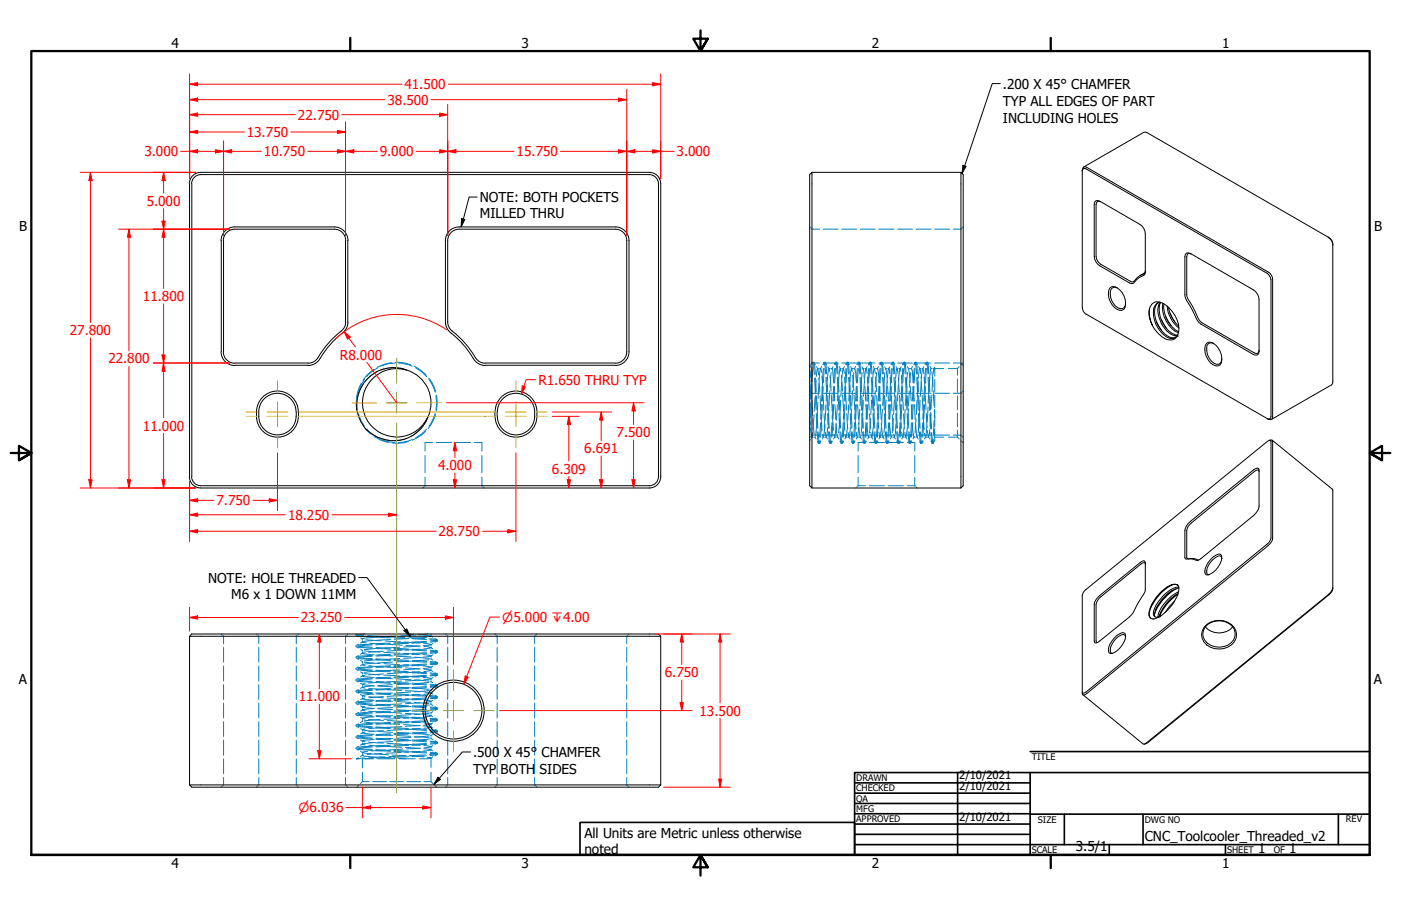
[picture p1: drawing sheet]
<svg xmlns="http://www.w3.org/2000/svg" width="432mm" height="279mm" viewBox="0 0 432 279" stroke-linecap="round" stroke-linejoin="round" font-family="sans-serif">
<defs><g id="words">
<g font-size="4.2">
<text x="52.8" y="14.7">4</text>
<text x="160.8" y="14.7">3</text>
<text x="268.7" y="14.7">2</text>
<text x="376.7" y="14.7">1</text>
<text x="309.1" y="27.3">.200 X 45° CHAMFER</text>
<text x="309.1" y="32.6">TYP ALL EDGES OF PART</text>
<text x="309.1" y="38">INCLUDING HOLES</text>
<text x="147.9" y="62.3">NOTE: BOTH POCKETS</text>
<text x="5.9" y="71.4">B</text>
<text x="147.9" y="67.3">MILLED THRU</text>
<text x="423.5" y="71.4">B</text>
<text x="64.1" y="179.6">NOTE: HOLE THREADED</text>
<text x="71.2" y="184.7">M6 x 1 DOWN 11MM</text>
<text x="5.8" y="211.1">A</text>
<text x="423.4" y="211.1">A</text>
<text x="145.8" y="233.4">.500 X 45° CHAMFER</text>
<text x="145.8" y="238.8">TYP BOTH SIDES</text>
<text x="180.1" y="258.4">All Units are Metric unless otherwise</text>
<text x="180.1" y="263.5">noted</text>
<text x="331.6" y="262.5">3.5/1</text>
<text x="352.8" y="259.3">CNC_Toolcooler_Threaded_v2</text>
<text x="387.7" y="263.1">1</text>
<text x="397.4" y="263.1">1</text>
<text x="52.8" y="267.7">4</text>
<text x="160.8" y="267.7">3</text>
<text x="268.7" y="267.7">2</text>
<text x="376.7" y="267.7">1</text>
</g>
<g font-size="4.2" fill="#f00">
<text x="124.7" y="27.5">41.500</text>
<text x="119.4" y="32.3">38.500</text>
<text x="91.8" y="36.9">22.750</text>
<text x="76.1" y="42.2">13.750</text>
<text x="44.5" y="48.2">3.000</text>
<text x="81.3" y="48.2">10.750</text>
<text x="117" y="48.2">9.000</text>
<text x="159.2" y="48.2">15.750</text>
<text x="208.5" y="48.2">3.000</text>
<text x="45.2" y="63.4">5.000</text>
<text x="44" y="92.8">11.800</text>
<text x="21.5" y="103.4">27.800</text>
<text x="33.4" y="112.1">22.800</text>
<text x="104.8" y="110.9">R8.000</text>
<text x="165.9" y="118.6">R1.650 THRU TYP</text>
<text x="44" y="132.8">11.000</text>
<text x="190.1" y="134.9">7.500</text>
<text x="180.1" y="139.8">6.691</text>
<text x="135" y="145">4.000</text>
<text x="170.1" y="146">6.309</text>
<text x="66.7" y="155.8">7.750</text>
<text x="88.8" y="160.3">18.250</text>
<text x="135.2" y="165.4">28.750</text>
<text x="92.7" y="192">23.250</text>
<text x="204.9" y="208.9">6.750</text>
<text x="92.1" y="216.3">11.000</text>
<text x="215.6" y="220.7">13.500</text>
</g>
<g font-size="3.9" fill="#f00">
<text x="154.8" y="191.8">⌀5.000 ↧4.00</text>
<text x="92" y="250.5">⌀6.036</text>
</g>
<g font-size="3.5">
<text x="295.7" y="240.3">2/10/2021</text>
<text x="295.7" y="243.5">2/10/2021</text>
<text x="295.7" y="253">2/10/2021</text>
</g>
<g font-size="2.8">
<text x="318" y="234.3">TITLE</text>
<text x="263.9" y="240.8">DRAWN</text>
<text x="263.9" y="244">CHECKED</text>
<text x="263.9" y="247.2">QA</text>
<text x="263.9" y="250.4">MFG</text>
<text x="263.9" y="253.6">APPROVED</text>
<text x="319.9" y="253.7">SIZE</text>
<text x="352.8" y="253.7">DWG NO</text>
<text x="414.8" y="253.6">REV</text>
<text x="318" y="263.1">SCALE</text>
<text x="378.2" y="263.1">SHEET</text>
<text x="392.6" y="263.1">OF</text>
</g>
</g></defs>
<!-- layer: Hidden (ANSI) -->
<g fill="none" stroke="#0080c0" stroke-width=".31">
<path d="M249.6 70l.2 .2M250.1 70.4l.2 .3h2.3M253.7 70.7h4.6M259.5 70.7h4.5M265.2 70.7h4.5M270.9 70.7h4.6M276.7 70.7h4.5M282.4 70.7h4.6M288.1 70.7h4.6M296.4 70.4l-.2 .3h-2.4M296.9 70l-.3 .2M111.3 118.2l-.7 1.7-.7 2.8"/>
<path d="M111.9 118.5l-1.1 2-.7 2.3M112.3 117l-1.1 1.9-.8 2.1M115.2 113.9a11.2 11.2 0 0 0-3.3 3.4M116.1 114.6a10.8 10.8 0 0 0-3.5 3M116.5 113.4l-2.8 1.9-.7 .8M120.6 111.8l-1.9 .5-2.5 1M121.7 112l-2.2 .2-2.1 .7M121.8 113.4a10.4 10.4 0 0 0-4.6 .8M121.9 111.8l3.2 .2 1.4 .5M122.8 112l3.2 .5 1.1 .5M122.9 113.5l2.3 .6M127.6 112.9l2.1 1.3 1.6 1.5"/>
<path d="M128.1 113.4l1.8 1.2 1.6 1.5M132.1 116.6l1.1 1.4 1.1 2.7M132.2 117l1.6 2.9 .3 1.1M249.6 114.1l.3 2.4M249.8 112.5l-.2 .1M249.9 112.8l-.3 .5M249.9 118.7l-.2 4.3M249.9 117.6l.3 4.7M250.2 118.9l-.2 4.5M250.3 113.2l-.3 4.4M250.4 112.1l.2-.4 .4 3.8M250.5 111.8l-.3 .5"/>
<path d="M250.6 113.5l-.3 4.4M250.6 111.7h.1M250.6 112.4l.2-.6 .5 3.6M250.8 111.7h.1M250.9 111.8l.4 .7M251.1 116.6l.2 4.4M251.3 116.5l.3 4.4M251.5 117.2l-.2 4.3M251.7 113.1l.3 .6M252 113.7h.3M252.3 115.6l-.3-1.9a1.93 1.93 0 0 0-.3 1.9l-.1 .5M252.4 118.2l-.2 4.7"/>
<path d="M252.4 116.6l.3 4.4M252.6 112h-2.3l-.2 .2M252.6 113.7h.3M253.2 114.9l-.3-1.2-.4 3.3M253.2 113l-.3 .7M253.3 116.1l.3 4.6M253.4 119.2l-.2 4.5M253.7 119.2l-.2 4.5M253.7 113.6l-.2 4.5M253.7 112h4.6M253.9 112.5l.2-.8 .4 3.6M254 113.7l-.3 4.4"/>
<path d="M254 111.8l-.4 .6M254.1 111.7h.1M254.1 112.5l.2-.7 .5 3.5M254.3 111.7l.5 .8M254.6 116.4l.2 4.5M254.8 116.4l.3 4.5M254.9 118.8l-.3 4.8M255.1 113.1l.4 .6M255.5 113.7h.3M255.7 114.6l-.2-.9-.5 3.8M255.8 115.8l.4 4.8M256.1 113.7h.3"/>
<path d="M256.2 114.9l-.4 4.5M256.3 113.8l.4 .7 .3 3.5M256.7 113.1l-.3 .6M256.9 119.2l-.2 4.5M257 119.1l.2 4.5M257.2 119.2l-.2 4.4M257.2 113.7l-.2 4.4M257.4 112.5l.2-.7 .4 3.5M257.5 111.8l-.4 .6M257.6 113.6l-.4 4.5M257.6 111.7h.1M257.6 112.5l.3-.8 .4 3.6"/>
<path d="M257.7 111.7l.6 .7M258.1 116.4l.2 4.5M258.3 116.4l.3 4.5M258.4 118.7l-.3 4.9M258.6 113l.4 .7M259 113.7h.3M259.2 114.6l-.2-.9-.6 3.8M259.3 115.8l.4 4.8M259.4 117.7l-.3 4.5M259.5 112h4.5M259.6 113.7h.3M260.2 115.2l-.3-1.5-.4 2.9"/>
<path d="M260.3 113l-.4 .7M260.3 116.3l.3 4.5M260.4 119.2l-.2 4.4M260.7 119.3l-.2 4.4M260.7 113.6l-.2 4.4M260.9 112.5l.1-.8 .5 3.6M261 111.8l-.3 .6M261 113.7l-.3 4.4M261 111.7h.4l.3 .8M261.1 112.5l.3-.7 .3 3.5M261.6 116.4l.1 4.5M261.8 116.5l.3 4.4"/>
<path d="M261.9 118.8l-.3 4.8M262.1 113.1l.4 .6M262.4 113.7h.4M262.7 114.6l-.3-.9-.4 3.9M262.8 115.8l.3 4.8M263.1 113.7h.3M263.1 114.9l-.3 4.5M263.3 113.8l.4 .7 .3 3.5M263.7 113l-.4 .7M263.9 119.2l-.2 4.5M264 119.1l.3 4.5M264.2 113.6l-.2 4.5"/>
<path d="M264.2 119.2l-.2 4.4M264.4 112.5l.1-.8 .5 3.6M264.5 111.8l-.4 .6M264.5 113.7l-.3 4.4M264.5 111.7h.4M264.7 112.5l.2-.7 .4 3.5M264.9 111.8l.4 .6M265 116.4l.3 4.5M265.2 112h4.5M265.4 116.4l.2 4.5M265.6 113.1l.4 .6M265.7 114.9l-.3 4.5"/>
<path d="M265.9 113.8l.3 .7 .3 3.5M265.9 113.7h.4M266.4 117.7l-.3 4.5M266.6 119.1l.2 4.5M266.6 113.7h.4M267.2 115.2l-.2-1.5-.5 2.9M267.3 113.1l-.4 .6M267.3 116.3l.3 4.5M267.4 119.3l-.2 4.4M267.7 113.7l-.2 4.4M267.7 119.2l-.2 4.5M267.8 112.5l.2-.7 .5 3.5"/>
<path d="M268 111.8l-.3 .7M268 113.6l-.2 4.5M268 111.7h.4M268.2 112.5l.2-.8 .4 3.6M268.4 111.8l.3 .6M268.5 116.4l.3 4.5M268.9 116.4l.1 4.5M269 117.7l-.3 4.5M269.1 113l.4 .7M269.5 113.7h.3M269.7 115.2l-.2-1.5-.5 2.9M269.9 116.3l.2 4.5"/>
<path d="M270.1 113.7h.3M270.2 114.9l-.4 4.5M270.4 113.8l.3 1.1 .3 3.1M270.8 113l-.4 .7M270.9 119.2l-.2 4.4M270.9 112h4.6M271 119.1l.3 4.6M271.2 119.3l-.2 4.4M271.3 113.6l-.3 4.5M271.3 112.5l.2-.8 .5 3.6M271.5 113.7l-.2 4.4M271.7 112.5l.1-.7 .5 3.5"/>
<path d="M271.8 111.7h-.3l-.4 .7M271.9 111.8l.4 .7M272 116.4l.3 4.5M272.4 116.5l.1 4.4M272.7 113.1l.3 .6M272.7 114.9l-.3 4.5M272.9 113.8l.1-.1 .2 .8 .3 3.5M273 113.7h.3M273.4 117.7l-.2 4.5M273.6 119.1l.2 4.6M273.6 113.7h.3M274.3 115.2l-.4-1.5-.4 2.9"/>
<path d="M274.3 113.1l-.4 .6M274.3 116.3l.3 4.5M274.4 119.2l-.2 4.5M274.7 119.2l-.2 4.4M274.8 113.7l-.4 4.4M274.8 112.5l.3-.7 .4 3.5M275 113.7l-.2 4.4M275 111.8l-.4 .6M275.1 111.7h.1M275.1 112.5l.2-.8 .5 3.6M275.3 111.7h.1M275.4 111.8l.4 .6"/>
<path d="M275.5 116.5l.3 4.4M275.8 116.4l.3 4.5M276 117.7l-.3 4.5M276.2 113.1l.3 .6M276.5 113.7h.3M276.7 112h4.5M276.7 115.2l-.2-1.5-.5 2.9M276.9 118.7l-.3 4.9M276.9 116.3l.3 4.5M277.1 113.7h.3M277.7 114.6l-.3-.9-.5 3.8M277.7 113.1l-.3 .6"/>
<path d="M277.8 115.8l.3 4.8M277.9 119.2l-.2 4.5M278.2 119.2l-.2 4.5M278.3 113.7l-.4 4.4M278.3 112.5l.3-.7 .4 3.5M278.5 113.7l-.2 4.4M278.6 112.5l.2-.8 .5 3.6M278.6 111.7l-.5 .8M278.8 111.7h.1M278.9 111.8l.4 .6M279 116.4l.3 4.5M279.3 116.5l.3 4.4"/>
<path d="M279.7 113l.3 .7M279.7 114.9l-.4 4.5M279.9 113.8l.2 .1 .4 4.1M280 113.7h.3M280.5 119.1l.3 4.5M280.6 113.7h.3M280.7 114.9l-.4 4.5M280.9 113.8l.2 .1 .1 1 .2 3.1M281.2 113l-.3 .7M281.4 119.2l-.2 4.4M281.5 119.1l.3 4.6M281.7 119.2l-.2 4.5"/>
<path d="M281.7 113.6l-.3 4.5M281.9 112.5l.2-.8 .4 3.6M282 113.7l-.3 4.4M282 111.8l-.4 .6M282.1 111.7h.1M282.1 112.5l.3-.7 .4 3.5M282.3 111.7h.1M282.4 112h4.6M282.4 111.8l.4 .6M282.6 116.4l.2 4.5M282.8 116.4l.3 4.5M283 117.7l-.3 4.5"/>
<path d="M283.1 113.1l.4 .6M283.5 113.7h.3M283.8 115.2l-.3-1.5-.5 2.9M283.8 116.3l.4 4.5M283.9 117.7l-.2 4.5M284.1 113.7h.3M284.7 115.2l-.3-1.5-.4 2.9M284.7 113.1l-.3 .6M284.8 116.3l.3 4.5M284.9 119.2l-.2 4.5M285.2 119.2l-.2 4.4M285.2 113.7l-.2 4.4"/>
<path d="M285.4 112.5l.2-.7 .4 3.5M285.5 111.8l-.4 .6M285.6 113.6l-.4 4.5M285.6 111.7h.1M285.6 112.5l.2-.8 .5 3.6M285.8 111.7h.1M285.9 111.8l.4 .6M286.1 116.4l.2 4.5M286.3 116.4l.3 4.5M286.3 119.6l-.2 4.7M286.6 113l.4 .7M286.9 113.8l-.5 4.7"/>
<path d="M287 113.7h.3M287.2 114.6l.4 4.7M287.5 116.5l-.2 4.2M287.6 113.7h.3M288 113.6l-.2 .1M288 113.5l.1 .1M288.1 114.1l-.2-.4-.3 1.7M288.1 113.9v2.1M288.1 117v3.9M288.1 112h4.6M288.1 113.7h2.8M292.3 113.7h2.8"/>
<path d="M293.8 112h2.4l.2 .2M295.1 113.7v2.1M295.1 116.8v4.2M295.7 113.1l-.6 .6M296.6 112.5l.3 .1M296.9 111.9l-.7 .6M109.8 123.9l.1 2.3 .1-2.2M110.2 122l-.2 1.1 .2 3.3M110.4 127.5l.8 2 1.1 1.9M113 132.3l.7 .8 2.8 1.9M114.4 133.7l-1.8-1.6 1.8 1.8M115.3 134.6a12 12 0 0 0 4.5 1.9"/>
<path d="M115.4 134.3a11.2 11.2 0 0 0 4.4 1.5M117.4 135.6l2.1 .6 2.2 .3M125.5 135.1a10.4 10.4 0 0 1-4.6 .8M125.9 136.1l-1.2 .4-3.7 .2M127.1 135.5l-1.1 .5-3.2 .5M130.1 131.7a11 11 0 0 1-3.6 2.9M131.1 133l-1.2 1.2-2.8 1.6M131.5 132.3l-1.6 1.6-1.8 1.2M131.8 128.7l-1 2.1M133.3 136.5h-2.3v2.6M134.1 127.5l-1.3 3.1-.6 .8M134.2 127.8a11.9 11.9 0 0 1-2.2 4.3"/>
<path d="M134.4 122l.2 2.2-.2 2.2M134.5 136.5h4.7M134.6 121.9l.1 2.3-.2 2.5M140.3 136.5h4.7M146.2 136.5h2.3v2.6M249.6 128.7l.1 2.2M249.6 120.6l.2 .2M249.7 124.1l-.1 2.1M249.7 130l-.1 2.1M249.8 132l.4 2.7 .3-1.4M249.8 135.5l-.2 .4M249.8 134.6l-.2 .3"/>
<path d="M249.9 124.5l-.2 4.3M250.1 121l.2 .3h2.3M250.2 134.8h.3M250.3 123.4l.2 4.7M250.3 134.7l-.2 .4M250.6 129.3l.4 4.7M250.8 134.8h.3M250.9 128l-.3 4.3M251.1 134.7l.4 .7M251.2 122.6l-.2 4.3M251.3 122l.2 4.4M251.6 127.6l.2 4.4"/>
<path d="M251.6 122l.2 4.4M251.7 129.9l-.4 4.6M251.8 133.2l.5 3.6 .2-.8M251.8 127.6l.3 4.4M251.9 136.1l.4 .6h.3M252.1 124l-.3 4.7M252.2 133.2l.4 3.5 .2-.8M252.6 134.2h-2.3l-.2 .2M252.7 122l.3 4.6M252.9 130.4l-.3 4.4M253 127.9l.4 4.8M253 136l-.3 .7"/>
<path d="M253.2 124.8l-.3 4.5M253.2 130.4l-.3 4.4M253.4 124.8l-.2 4.4M253.7 121.9l.2 4.6M253.7 134.8h.4M253.7 134.7l-.3 .7M253.7 134.2h4.6M253.7 121.3h4.6M254 127.6l.3 4.5M254.2 130.9l-.5 3.8-.2-.8M254.4 134.8h.3M254.6 124.8l-.3 4.9"/>
<path d="M254.6 134.7l.4 .7M254.8 122l.2 4.5M255.1 127.6l.2 4.4M255.1 131.9l-.4 2.9-.3-1.5M255.1 122l.2 4.4M255.4 133.2l.4 3.5 .2-.7M255.4 127.6l.2 4.4M255.4 136l.4 .7h.3l.4-.6M255.5 126.2l-.3 4.5M255.7 133.2l.4 3.5 .2-.7M255.8 120.5l-.3 4.6M256.2 121.8l.3 4.8"/>
<path d="M256.4 130.4l-.3 4.4M256.5 127.9l.4 4.8M256.7 124.8l-.2 4.4M256.7 130.4l-.3 4.4M256.9 124.8l-.2 4.4M257.2 134.8h.4M257.2 134.7l-.3 .7M257.3 124.8l.3 4.5M257.7 130.4l.2 3.1 .4 1.2M257.7 130.9l-.5 3.9-.2-.9M257.9 134.8h.3M258.1 124.8l-.3 4.9"/>
<path d="M258.1 134.7l.4 .7M258.3 122l.2 4.4M258.6 127.6l.2 4.4M258.6 122l.2 4.5M258.8 129l-.4 4.5M258.9 133.2l.4 3.5 .2-.8M258.9 127.6l.2 4.4M258.9 136l.5 .7M259.1 123.4l-.3 4.5M259.1 133.2l.5 3.5 .2-.7M259.5 134.2h4.5M259.5 121.3h4.5"/>
<path d="M259.5 136.7h.1M259.7 121.8l.3 4.9M259.9 130.4l-.3 4.4M260 127.9l.3 4.8M260 136l-.3 .7M260.2 124.8l-.2 4.4M260.2 130.4l-.3 4.4M260.4 124.8l-.2 4.4M260.7 122l.2 4.5M260.7 134.8h.3M260.8 134.7l-.4 .7M261 127.6l.3 4.5"/>
<path d="M261.2 130.9l-.5 3.8-.2-.8M261.4 134.8h.3M261.6 124.8l-.3 4.9M261.6 134.7l.4 .7M261.8 122l.2 4.4M262.1 127.6l.2 4.4M262.1 122l.2 4.4M262.1 131.9l-.4 2.9-.3-1.5M262.4 133.2l.4 3.6 .2-.8M262.4 127.6l.2 4.4M262.4 136.1l.4 .6M262.4 126.2l-.2 4.5"/>
<path d="M262.6 133.2l.5 3.5 .2-.8M262.8 120.5l-.3 4.6M262.8 136.7h.1M263 136.7h.1M263.2 121.8l.3 4.7M263.4 130.4l-.3 4.5M263.5 127.6l.3 4.5M263.5 136l-.4 .7M263.7 124.8l-.2 4.5M263.7 130.4l-.3 4.4M264 124.8l-.3 4.4M264.2 134.8h.3"/>
<path d="M264.3 134.7l-.4 .7M264.4 124.8l.2 4.5M264.6 131.9l-.4 2.9-.3-1.5M264.7 130.4l.2 3.6 .3 .7M264.9 134.8h.3M265 126.2l-.3 4.5M265.1 134.7l.4 .7M265.2 134.2h4.5M265.2 121.3h4.5M265.3 122l.3 4.5M265.3 120.5l-.3 4.6M265.6 127.6l.2 4.4"/>
<path d="M265.6 122l.2 4.4M265.8 129l-.4 4.6M265.9 133.2l.4 3.5 .2-.8M265.9 127.6l.2 4.4M265.9 136l.5 .7M266.1 123.4l-.2 4.5M266.2 133.2l.4 3.5 .2-.7M266.8 136.5h-2.3v2.6M266.9 130.4l-.3 4.4M266.9 124.8l.2 4.5M267 136.1l-.5 .6M267.1 124.8l-.1 4.4"/>
<path d="M267.2 130.4l-.3 4.4M267.2 130.4l.3 3.6 .3 .7M267.5 124.8l-.3 4.4M267.7 122l.2 4.5M267.7 134.8h.3M267.8 134.7l-.4 .7M268 127.6l.3 4.5M268 136.5h4.6M268.4 129l-.4 4.5M268.4 134.8h.3M268.6 123.4l-.2 4.5M268.7 134.7l.3 .7"/>
<path d="M268.8 122l.2 4.4M269 127.6l.3 4.4M269.1 122l.2 4.5M269.1 131.9l-.4 2.9-.3-1.5M269.4 133.2l.4 3.5 .2-.8M269.4 127.6l.2 4.4M269.4 136l.3 .7M269.4 126.2l-.2 4.5M269.7 133.2l.4 3.5 .2-.8M269.7 120.5l-.2 4.6M269.8 136.7h.1M270 136.7h.1"/>
<path d="M270.2 122l.2 4.5M270.4 130.4l-.3 4.4M270.5 127.6l.3 4.5M270.5 136l-.4 .7M270.6 124.8l-.2 4.4M270.7 130.4l-.3 4.4M270.9 134.2h4.6M270.9 121.3h4.6M271 124.8l-.2 4.4M271.2 134.8h.3M271.3 134.7l-.4 .7M271.3 124.8l.3 4.5"/>
<path d="M271.7 130.5l.3 4.1 .2 .2 .1-.1M271.7 131.8l-.5 3-.3-1.5M271.8 134.8h.4M272 126.2l-.3 4.5M272.1 134.7l.4 .7M272.3 120.5l-.3 4.5M272.4 122l.1 4.4M272.6 127.6l.2 4.4M272.6 122l.2 4.4M272.8 129l-.3 4.5M272.9 133.2l.4 3.5 .2-.7M272.9 127.6l.2 4.4"/>
<path d="M272.9 136l.3 .7M273.1 123.4l-.2 4.5M273.2 133.2l.4 3.5 .2-.8M273.3 136.7h.1M273.8 136.5h4.6M273.9 130.4l-.3 4.4M273.9 124.8l.2 4.5M274 136l-.5 .7M274.1 124.8l-.2 4.4M274.2 130.4l-.3 4.4M274.2 130.5l.4 4.1 .1 .2 .1-.1M274.4 124.8l-.1 4.4"/>
<path d="M274.7 122l.3 4.7M274.7 134.8h.3M274.8 134.7l-.4 .7M275 127.9l.3 4.8M275.3 129l-.3 4.5M275.3 134.8h.4M275.7 123.4l-.3 4.5M275.7 134.7l.3 .7M275.8 122l.2 4.5M276.1 127.6l.2 4.4M276.1 122l.2 4.4M276.2 130.9l-.2 2.6-.3 1.2-.2-.8"/>
<path d="M276.4 133.2l.4 3.5 .2-.8M276.4 127.6l.2 4.4M276.4 136l.4 .7h.3l.4-.6M276.5 124.8l-.3 4.9M276.7 133.2l.4 3.5 .2-.7M276.7 134.2h4.5M276.7 121.3h4.5M277.2 122l.2 4.5M277.4 130.4l-.3 4.4M277.5 127.6l.3 4.5M277.6 124.8l-.2 4.4M277.7 130.4l-.3 4.4"/>
<path d="M277.9 124.8l-.2 4.4M278.2 121.8l.2 4.7M278.2 134.8h.3M278.3 134.7l-.4 .7M278.5 127.6l.3 4.5M278.6 131.9l-.4 2.9-.3-1.5M278.8 134.8h.3M279 126.2l-.3 4.5M279.1 134.7l.4 .7M279.3 120.5l-.3 4.6M279.3 122l.2 4.4M279.6 127.6l.2 4.4"/>
<path d="M279.6 122l.2 4.5M279.6 131.9l-.5 2.9-.2-1.5M279.7 136.5h2.2v2.6M279.8 133.2l.5 3.5 .2-.7M279.8 127.6l.3 4.4M279.9 136l.3 .7M280 126.2l-.3 4.5M280.2 133.2l.4 3.5 .2-.8M280.2 120.5l-.2 4.6M280.9 130.4l-.3 4.4M280.9 124.8l.2 4.5M281 136l-.4 .7h-.3"/>
<path d="M281.2 124.8l-.3 4.4M281.2 130.4l-.3 4.4M281.2 130.4l.3 3.6 .2 .8 .1-.1M281.4 124.8l-.2 4.4M281.7 134.8h.3M281.7 134.7l-.3 .7M281.8 124.8l.3 4.5M282.1 130.4l.3 3.6 .4 .7M282.3 129l-.3 4.5M282.3 134.8h.4M282.4 134.2h4.6M282.4 121.3h4.6"/>
<path d="M282.6 123.4l-.2 4.5M282.6 134.7l.4 .7M282.8 122l.2 4.5M283.1 127.6l.2 4.4M283.1 122l.2 4.4M283.3 129l-.3 4.5M283.3 127.6l.3 4.4M283.4 133.2l.3 3.5 .3-.7M283.4 136.1l.4 .6h.3M283.6 123.4l-.3 4.5M283.7 133.2l.4 3.5 .2-.8M284.2 122l.3 4.6"/>
<path d="M284.4 130.4l-.3 4.4M284.5 127.8l.4 4.7M284.5 136l-.3 .7M284.7 124.8l-.3 4.5M284.7 130.4l-.3 4.4M284.9 124.8l-.2 4.4M285.2 122l.2 4.4M285.2 134.8h.4M285.3 134.7l-.4 .7M285.5 127.4l.3 4.4M285.7 131.4l-.5 3.4-.3-1.2M285.9 134.8h.3"/>
<path d="M286 125.5l-.2 4.7M286.1 134.7l.4 .7M286.3 122l.2 4.6M286.6 127.7l.2 4.6M286.6 132.5l-.4 2.2-.4-1.9M286.6 122l.2 4.5M286.9 127.6l.2 4.7M286.9 133.4l.4 3.3 .2-1.3M286.9 127.1l-.3 4.3M286.9 136l.4 .7h.3M287.1 133.4l.5 3.3 .2-1.1M287.2 121.8l-.2 4.2"/>
<path d="M287.7 120.5l.2 4.7M287.8 136.5l-.1 .2M287.9 129.7l-.2 4.6M288 126.4l.1 2.3M288.1 132.1l-.2 2.3M288.1 126.2l-.1 2.4M288.1 128.7h.1M288.1 121.9v3.9M288.1 126.7v4.9M288.1 133v3l-.2 .2M288.1 134.8h2.8M288.1 134.2h4.6"/>
<path d="M288.1 121.3h4.6M292.3 134.8h2.8M293.8 134.2h2.4l.2 .2M295.1 122.1v4.3M295.1 127.4v4.2M295.1 132.7v2.1M295.1 134.8l.6 .6M296.2 136l.7 .5M296.4 121l-.2 .3h-2.4M296.6 134.6l.3 .3M296.9 120.6l-.3 .2M130.6 150.2l-.3 .3"/>
<path d="M131 147.1v2.7l-.2 .2M131 140.5v5.3M148.5 147.1v2.7l.2 .2M148.5 140.5v5.3M149 150.2l.2 .3M264 150.2l-.2 .3M264.5 149.8h2.3M264.5 149.8l-.3 .2M264.5 140.5v5.3M264.5 147.1v2.7M268 149.8h4.6M273.8 149.8h4.6"/>
<path d="M279.7 149.8h2.2M281.9 149.8l.3 .2M281.9 140.5v5.3M281.9 147.1v2.7M282.4 150.2l.2 .3M68.2 195.5l.3 .3M68.6 196l.3 .2v2.3M68.9 199.6v4.6M79.1 195.5l.1 .3M79.5 196l.3 .2v2.3M79.8 199.6v4.6M91.3 199.6v4.6"/>
<path d="M91.5 196l-.2 .2v2.3M92 195.5l-.2 .3M106.5 199.6v4.6M106.7 196l-.2 .2v2.3M107.2 195.5l-.2 .3M109.7 195.6v.1M109.7 195.8v.1M109.7 199.1v.1M109.7 199.3v.1M109.8 196l.7 .3M109.8 199.5l.6 .3M109.9 195.5l-.1 .1"/>
<path d="M109.9 195.5l-.1 .1 .4 .2 1.9 .2M110.2 196l4.5 .4M110.3 199.6l4.4 .3M110.5 198.7l-.7 .4M111.1 196.7l.7 .4M111.7 197v.4M111.7 197.7v.3M111.8 197.9l-.7 .4M112.6 195.5l-2.2 .2M112.8 197.3l4.7 .3M113.3 196l5.1 .3M114 198.4l4.4 .2"/>
<path d="M114.7 198.9l-4.4 .4 4.4 .3M114.7 198.6l-4.4 .3M114.9 197.5l-3.2 .5 1.2 .2M115.8 196.5l4.5 .2M115.8 200l4.5 .2M115.9 199.7l4.4 .2M116.5 196.5l-4.7 .5M117.1 200l-4.8 .3M118.7 197.7l4.7 .2M119.6 198.7l4.4 .2M119.6 196.3l5.1 .3M120.3 198.3l-4.4 .3"/>
<path d="M120.3 198.6l-4.5 .2M120.4 197.2l-4.4 .3M121.4 200l4.5 .2M121.4 196.7l4.5 .2M122.4 196.2l-4.7 .2M123.2 199.6l-4.9 .2M124.6 198l4.7 .3M125.1 199l4.4 .3M125.3 195.5l2.3 .1M125.9 198.1l-4.5 .1M125.9 198.4l-4.5 .2M125.9 196.9l-4.4 .3"/>
<path d="M126 196.7l5 .2M127 197l4.4 .2M128.3 195.8l-4.7 .3M128.7 195.7a9.5 9.5 0 0 1 4.1 .6h-.2M129.2 199.3l-4.8 .2M130.5 198.4l2.3 .4-2.4 .3M130.7 199.4l2.1 .3-2.2 .4M131.4 197.8l-4.4 .2M131.4 198.1l-4.4 .2M131.5 196.5l-4.4 .3M131.8 195.5l-2.3 .2M132.3 197l2.4 .4-2.1 .3"/>
<path d="M132.6 197.3l2.1 .4M132.8 196.2l.6 .3M132.8 199.7l.6 .4M132.8 195.5v.3M132.8 196v.2M132.8 198.8v.3M132.8 199.4v.3M133.4 198.4l-.6 .4M134 196.9l.7 .5v.3M134.7 197.7l-2.1 .3M134.7 197.7l-.6 .4M137.3 195.5l.2 .3"/>
<path d="M137.8 196l.2 .2v2.3M138 199.6v4.6M152.5 195.5l.3 .3M153 196l.2 .2v2.3M153.2 199.6v4.6M164.8 199.6v4.6M165 196l-.2 .2v2.3M165.5 195.5l-.3 .3M193.2 199.6v4.6M193.4 196l-.2 .2v2.3M193.9 195.5l-.3 .3M68.9 205.4v4.6"/>
<path d="M68.9 211.1v4.6M68.9 216.9v4.5M79.8 205.4v4.6M79.8 211.1v4.6M79.8 216.9v4.5M91.3 205.4v4.6M91.3 211.1v4.6M91.3 216.9v4.5M106.5 205.4v4.6M106.5 211.1v4.6M106.5 216.9v4.5M109.7 202.6v.1"/>
<path d="M109.7 202.8v.1M109.7 206.1v.1M109.7 206.3v.1M109.7 209.6v.1M109.7 209.8v.1M109.7 213.1v.3M109.7 216.6v.3M109.8 206.4l.6 .4M109.8 209.9l.6 .4M109.8 217l.6 .4M109.9 202.9l.6 .4M109.9 213.4l.6 .4"/>
<path d="M110.3 216.8l4.4 .3M110.3 213.3l4.4 .3M110.3 209.8l4.4 .3M110.3 203.1l4.4 .3M110.3 206.6l4.4 .3M110.3 210.1l4.4 .3M110.3 213.6l4.4 .3M110.3 217l4.4 .4M110.4 202.2l-.6 .4M110.4 205.7l-.6 .4M110.4 209.2l-.6 .3M110.4 212.7l-.6 .3"/>
<path d="M110.5 216.2l-.7 .3M110.5 219.7l-.7 .4M111.1 210.7l.6 .3v.3M111.1 200.2l.6 .3v.4M111.1 217.7l.6 .4v.3M111.1 203.7l.7 .4M111.1 207.2l.7 .4M111.1 214.2l.7 .4M111.7 201.2v.3M111.7 204v.3M111.7 204.7v.3M111.7 207.5v.3"/>
<path d="M111.7 208.2v.3l-.6 .3M111.7 211.6v.4l-.6 .3M111.7 214.5v.3M111.7 215.1v.4M111.7 218.7v.3l-.6 .3M111.8 201.4l-.7 .4M111.8 204.9l-.7 .4M111.8 215.5l-.7 .3M112.3 207.7l4.8 .4M112.3 204.2l4.8 .4M112.3 200.7l4.8 .4M112.5 201.3l-.8 .2 3.6 .4"/>
<path d="M112.5 208.3l-.8 .2 3.6 .5M112.5 210.8l-.8 .2 3.6 .5-3.6 .5 .8 .2M112.5 215.3l-.8 .2 3.6 .5M112.5 217.8l-.8 .3 3.6 .4-3.6 .5 .8 .2M113.7 205.3l4.5 .4M113.7 212.3l4.5 .4M113.7 219.3l4.5 .3M113.7 214.9l4.5 .3M114.7 219.6l-4.4 .4M114.7 216.1l-4.4 .4M114.7 212.6l-4.4 .4M114.7 209.1l-4.4 .3"/>
<path d="M114.7 205.9l-4.4 .3 4.4 .4M114.7 205.6l-4.4 .3M114.7 202.4l-4.4 .4 4.4 .3M114.7 202.1l-4.5 .3M114.7 209.4l-4.4 .3M114.7 212.9l-4.4 .3M114.7 216.4l-4.4 .3M114.7 219.9l-4.4 .3M115.3 204.5l-3.6 .5 .8 .2M115.3 214.1l-3.6 .4 .8 .3M115.8 213.7l4.5 .2M115.8 206.7l4.5 .2"/>
<path d="M115.8 203.2l4.5 .2M115.8 210.5l4.5 .2M115.8 217.5l4.5 .2M115.9 217.2l4.4 .2M115.9 210.2l4.4 .2M115.9 203.5l4.4 .2M115.9 206.9l4.4 .3M115.9 214l4.4 .2M116.5 202.1l4.5 .2M116.5 209l4.5 .3M116.5 216l4.5 .3M116.5 218.6l4.5 .2"/>
<path d="M116.5 211.6l4.5 .2M117.1 206.9l-4.8 .4M117.1 203.5l-4.8 .3M118.2 200.9l-4.6 .3M118.2 207.8l-4.5 .4M118.2 214.8l-4.5 .3M118.2 217.4l-4.5 .3M118.2 210.4l-4.5 .3M118.3 208.2l4.9 .3M118.3 201.2l4.9 .2M118.4 204.7l4.8 .3M119.3 205.7l4.5 .2"/>
<path d="M119.3 212.7l4.5 .2M119.3 219.7l4.5 .3M119.3 215.3l4.5 .2M120.3 201.8l-4.5 .3M120.3 219.3l-4.4 .2M120.3 215.8l-4.4 .2M120.3 212.3l-4.5 .2M120.3 208.9l-4.5 .1M120.3 205.3l-4.4 .2M120.3 202.1l-4.4 .2M120.3 205.6l-4.4 .2M120.3 209.1l-4.5 .2"/>
<path d="M120.3 212.6l-4.4 .3M120.3 216.1l-4.5 .2M120.3 219.6l-4.4 .2M121 204.2l-4.5 .2M121 211.2l-4.5 .3M121 218.2l-4.5 .2M121 213.7l-4.5 .2M121.4 217.4l4.5 .3M121.4 213.9l4.5 .2M121.4 210.4l4.5 .2M121.4 206.9l4.5 .2M121.4 203.5l4.5 .1"/>
<path d="M121.4 200.2l4.5 .3M121.4 203.7l4.5 .3M121.4 207.3l4.5 .2M121.4 210.8l4.5 .1M121.4 214.2l4.5 .2M121.4 217.7l4.5 .2M122.1 202.4l4.6 .2M122.1 209.4l4.6 .2M122.1 216.3l4.5 .3M122.1 218.9l4.5 .2M122.1 211.9l4.6 .3M123.2 206.6l-4.8 .3"/>
<path d="M123.2 203.1l-4.8 .3M123.8 200.5l-4.5 .3M123.8 207.5l-4.5 .3M123.8 214.6l-4.5 .2M123.8 217l-4.5 .3M123.8 210.1l-4.5 .2M124.4 208.5l4.8 .3M124.4 205l4.8 .3M124.4 201.5l4.8 .3M125 206l4.5 .3M125 213l4.5 .3M125 215.5l4.5 .3"/>
<path d="M125.9 208.6l-4.5 .2M125.9 201.5l-4.5 .3M125.9 219.1l-4.5 .2M125.9 215.6l-4.5 .2M125.9 212.1l-4.5 .2M125.9 205l-4.5 .3M125.9 201.9l-4.5 .2M125.9 205.4l-4.5 .1M125.9 208.9l-4.5 .1M125.9 212.3l-4.5 .2M125.9 215.8l-4.5 .3M125.9 219.4l-4.5 .2"/>
<path d="M126.6 203.9l-4.5 .3M126.6 210.9l-4.5 .2M126.6 213.4l-4.5 .3M126.7 217.9l-4.6 .2M127 217.7l4.4 .2M127 214.2l4.4 .2M127 210.7l4.4 .2M127 207.2l4.4 .3M127 203.7l4.5 .3M127 200.2l4.4 .3M127 200.5l4.4 .2M127 204l4.4 .2"/>
<path d="M127 207.5l4.4 .2M127 211l4.4 .3M127 214.5l4.4 .3M127 218l4.4 .2M127.8 209.7l4.5 .4M127.8 216.7l4.5 .3M127.8 219.2l4.5 .4M127.8 212.2l4.5 .4M127.8 202.6l4.5 .5M129.2 206.2l-4.8 .4M129.2 202.8l-4.8 .2M129.5 200.2l-4.5 .3"/>
<path d="M129.5 207.2l-4.5 .3M129.5 214.2l-4.5 .3M129.5 216.7l-4.5 .3M129.5 209.7l-4.5 .3M130.4 208.9l2.4 .4-2.2 .3M130.4 205.4l2.4 .4-2.4 .3M130.4 201.9l2.4 .3-2.4 .4M130.6 206.4l2.2 .4-2.2 .3M130.6 213.4l2.2 .3-2.2 .4M130.6 215.9l2.2 .4-2.2 .4M131.4 218.8l-4.4 .2M131.4 215.3l-4.4 .2"/>
<path d="M131.4 211.8l-4.4 .2M131.4 208.3l-4.4 .2M131.4 201.3l-4.4 .2M131.4 201.5l-4.4 .3M131.4 205l-4.4 .3M131.4 208.5l-4.4 .3M131.4 212.1l-4.4 .2M131.4 215.6l-4.4 .2M131.4 219.1l-4.4 .2M131.5 204.8l-4.5 .2M132.3 203.4l-4.5 .4M132.3 210.4l-4.5 .4"/>
<path d="M132.3 212.9l-4.5 .5M132.3 217.4l-4.5 .4M132.3 220l-4.5 .3M132.6 218l2.1 .4-2.1 .3M132.6 214.5l2.1 .4-2.1 .3M132.6 211l2.1 .3-2.1 .4M132.6 207.5l2.1 .3-2.1 .4M132.6 204l2.2 .3-2.2 .4M132.6 200.5l2.1 .4-2.1 .3M132.6 200.8l2.1 .4M132.6 204.3l2.1 .4M132.6 207.8l2.1 .4"/>
<path d="M132.6 211.3l2.1 .3M132.6 214.8l2.1 .3M132.6 218.3l2.1 .3M132.8 217.2l.6 .4M132.8 210.2l.6 .4M132.8 213.7l.6 .4M132.8 203.2l.6 .4M132.8 206.7l.6 .4M132.8 202.2v.4M132.8 202.9v.3M132.8 205.8v.3M132.8 206.4v.4"/>
<path d="M132.8 209.3v.3M132.8 209.9v.3M132.8 212.8v.3M132.8 213.4v.3M132.8 216.3v.3M132.8 216.9v.3M132.8 219.8v.3M133.4 219.5l-.6 .3M133.4 216l-.6 .3M133.4 212.4l-.6 .4M133.4 209l-.6 .4M133.4 205.4l-.6 .4"/>
<path d="M133.4 201.9l-.6 .4M134 207.5l.7 .3v.4M134 217.9l.7 .4M134.1 204l.6 .3v.4M134.1 210.9l.6 .6M134.1 214.4l.6 .4M134.1 200.5l.6 .3M134.7 201.2l-2.1 .3M134.7 204.7l-2.1 .3M134.7 208.2l-2.1 .3M134.7 211.6l-2.1 .4M134.7 215.1l-2.1 .4"/>
<path d="M134.7 218.6l-2.1 .4M134.7 200.9v.3M134.7 211.6h.1M134.7 214.9h.1M134.7 215.1h.1M134.7 218.4h.1M134.7 218.6h.1M134.7 218.7l-.6 .4M134.7 215.2l-.7 .4M134.7 211.7l-.6 .4M134.7 208.2l-.6 .4M134.7 204.7l-.7 .3"/>
<path d="M134.7 201.2l-.6 .3M138 205.4v4.6M138 211.1v4.6M138 216.9v4.5M153.2 205.4v4.6M153.2 211.1v4.6M153.2 216.9v4.5M164.8 205.4v4.6M164.8 211.1v4.6M164.8 216.9v4.5M193.2 205.4v4.6M193.2 211.1v4.6"/>
<path d="M193.2 216.9v4.5M68.9 239.8v2.3l-.3 .2M68.9 222.6v4.5M68.9 228.3v4.6M68.9 234.1v4.5M79.8 239.8v2.3l-.3 .2M79.8 222.6v4.5M79.8 228.3v4.6M79.8 234.1v4.5M91.3 239.8v2.3l.2 .2M91.3 222.6v4.5M91.3 228.3v4.6"/>
<path d="M91.3 234.1v4.5M106.5 239.8v2.3l.2 .2M106.5 222.6v4.5M106.5 228.3v4.6M106.5 234.1v4.5M109.7 220.1v.3M109.7 223.6v.3M109.7 227.1v.1M109.7 227.3v.1M109.7 230.6v.1M109.7 230.8v.1M109.8 220.5l.6 .3"/>
<path d="M109.8 227.5l.6 .3M109.8 230.9l.7 .4M109.9 234h.1M109.9 224l.6 .3M109.9 234h.9M110.2 227.6l4.5 .3M110.3 223.8l4.4 .3M110.3 220.3l4.4 .3M110.3 220.5l4.4 .4M110.3 224.1l4.4 .3M110.3 231.1l4.4 .3M110.4 223.2l-.6 .4"/>
<path d="M110.4 230.2l-.6 .4M110.5 226.7l-.6 .4M110.5 233.7l-.6 .3M111.1 228.2l.7 .4M111.1 221.2l.6 .4v.3M111.1 224.7l.6 .3v.4M111.1 231.7l.7 .4M111.7 222.2v.3M111.7 225.7v.3M111.7 228.5v.4M111.7 229.2v.3l-.6 .3M111.7 232v.3"/>
<path d="M111.7 232.7v.3M111.7 238.2v2.8M111.7 222.4l-.6 .4M111.8 225.9l-.7 .4M111.8 232.9l-.7 .4M112 232.9l-.3 .1 4.3 .5M112.3 222.6l4.8 .5M112.4 233.7l-2.5 .3M112.5 225.7l-.8 .3 3.6 .4M112.5 224.8l-.8 .2 3.6 .5M113.3 231.7l-1.6 .3 2.7 .4M113.6 228.9l4.6 .3"/>
<path d="M113.6 221.9l4.6 .3M113.7 229.8l4.5 .3M114.7 230.4l-4.4 .4 4.4 .3M114.7 230.1l-4.4 .3M114.7 226.9l-4.4 .4 4.4 .3M114.7 226.6l-4.4 .3M114.7 223.1l-4.4 .4M114.7 223.4l-4.4 .3M114.8 233.9l-2.2 .1M115.2 234h-3.5v2.8M115.3 229l-3.6 .5 .8 .2M115.3 228l-3.6 .5 .8 .2"/>
<path d="M115.3 221l-3.6 .6 .8 .1M115.4 232.5l4.4 .3M115.8 231.2l4.5 .2M115.8 224.2l4.5 .2M115.8 228l4.5 .2M115.9 227.7l4.4 .2M115.9 220.7l4.4 .2M115.9 221l4.4 .2M115.9 224.5l4.4 .2M115.9 231.5l4.4 .2M116.5 226.6l4.5 .2M116.5 225.6l4.5 .3"/>
<path d="M116.5 234h5.1M117.1 221.9l-4.8 .4M117.1 233.6l4.6 .2M117.8 232.3l-4.6 .4M118.2 225.4l-4.5 .2M118.2 224.3l-4.5 .4M118.3 223.1l4.9 .3M118.6 233.4l-4.9 .3M118.7 231.3l-4.3 .3M119.3 230.2l4.5 .2M119.3 229.2l4.5 .3M119.3 222.2l4.5 .3"/>
<path d="M120.3 229.8l-4.5 .3M120.3 226.3l-4.4 .2M120.3 222.8l-4.5 .2M120.3 223.1l-4.4 .2M120.3 226.6l-4.5 .2M120.3 230.1l-4.4 .2M120.4 233.6l-4.4 .2M120.8 232.9l4.4 .1M121 228.7l-4.5 .2M121 227.7l-4.5 .3M121 220.7l-4.5 .3M121.4 231.5l4.5 .1"/>
<path d="M121.4 228l4.5 .2M121.4 224.5l4.5 .2M121.4 220.9l4.5 .3M121.4 221.2l4.5 .2M121.4 224.7l4.5 .2M121.4 228.2l4.5 .2M121.4 231.7l4.5 .3M122.1 226.8l4.5 .3M122.1 225.9l4.6 .2M122.9 233.9l2.3 .1M122.9 234h5.1M123.2 221.6l-4.9 .2"/>
<path d="M123.6 232l-4.6 .3M123.8 225l-4.5 .2M123.8 224.1l-4.5 .2M124.2 231l-4.4 .3M124.4 223.5l4.8 .3M124.8 233.1l-4.9 .3M125 220l4.5 .3M125 230.5l4.5 .3M125 229.6l4.5 .2M125 222.6l4.5 .2M125.9 226.4l-4.5 .2M125.9 233.4l-4.4 .2"/>
<path d="M125.9 229.6l-4.5 .1M125.9 226.1l-4.5 .2M125.9 222.6l-4.5 .2M125.9 222.9l-4.5 .2M125.9 229.9l-4.5 .2M126.3 233.1l4.3 .3M126.7 228.3l-4.6 .3M126.7 227.4l-4.6 .2M126.7 220.4l-4.6 .3M127 231.7l4.4 .3M127 228.2l4.4 .3M127 224.7l4.4 .2"/>
<path d="M127 221.2l4.4 .2M127 221.5l4.4 .2M127 225l4.4 .2M127 228.5l4.4 .2M127 232l4.4 .2M127.8 227.2l4.5 .4M127.8 226.2l4.5 .4M129.2 221.2l-4.8 .3M129.4 231.7l-4.6 .3M129.5 224.7l-4.5 .3M129.5 223.7l-4.5 .3M129.6 230.8l-4.3 .1"/>
<path d="M130.4 223.8l2.4 .4-2.2 .4M130.6 220.3l2.2 .4-2.4 .4M130.6 230.9l2.2 .3-2.2 .4M130.6 229.9l2.2 .4-2.1 .3M130.6 222.9l2.2 .4-2.2 .3M131.1 232.8l-5 .2M131.4 233l-4.3 .3M131.4 229.3l-4.4 .2M131.4 225.7l-4.4 .3M131.4 222.2l-4.4 .3M131.4 222.6l-4.4 .2M131.4 226.1l-4.4 .2"/>
<path d="M131.4 229.6l-4.4 .2M131.7 233.6l1.1 .1-1 .3h-2.5M132.3 227.9l-4.5 .4M132.3 226.9l-4.5 .4M132.6 232l2.1 .4-2.4 .3M132.6 228.5l2.1 .4-2.1 .3M132.6 225l2.1 .4-2.1 .3M132.6 221.6l2.1 .3-2.1 .3M132.6 221.8l2.1 .3M132.6 225.3l2.1 .4M132.6 228.8l2.1 .4M132.6 232.3l2.1 .4"/>
<path d="M132.8 227.7l.6 .4M132.8 231.2l.6 .4M132.8 224.2l.6 .3M132.8 220.7l.6 .3M132.8 220.4v.3M132.8 223.3v.3M132.8 223.9v.3M132.8 226.8v.3M132.8 227.4v.4M132.8 230.3v.3M132.8 230.9v.3M132.8 233.7v3"/>
<path d="M132.8 238.1v2.9M133.4 233.4l-.6 .4M133.4 229.9l-.6 .4M133.4 226.4l-.6 .4M133.4 222.9l-.6 .4M134 228.5l.7 .4v.3M134.1 221.4l.6 .5M134.1 232l.6 .3v.4M134.1 224.9l.6 .4M134.7 232.7l-2.1 .3M134.7 222.1l-2.1 .4M134.7 225.7l-2.1 .3"/>
<path d="M134.7 229.2l-2.1 .3M134.7 222.1h.1M134.7 225.4h.1M134.7 225.6v.1M134.7 232.7l-.7 .3M134.7 229.2l-.6 .4M134.7 225.7l-.6 .4M134.7 222.2l-.7 .4M138 239.8v2.3l-.2 .2M138 222.6v4.5M138 228.3v4.6M138 234.1v4.5"/>
<path d="M153.2 239.8v2.3l-.2 .2M153.2 222.6v4.5M153.2 228.3v4.6M153.2 234.1v4.5M164.8 239.8v2.3l.2 .2M164.8 222.6v4.5M164.8 228.3v4.6M164.8 234.1v4.5M193.2 239.8v2.3l.2 .2M193.2 222.6v4.5M193.2 228.3v4.6M193.2 234.1v4.5"/>
<path d="M68.5 242.5l-.3 .3M79.2 242.5l-.1 .3M91.8 242.5l.2 .3M107 242.5l.2 .3M110.6 242.2l-.6 .6M111.7 241h2.1M111.7 241l-.6 .6M114.9 241h4.2M120.1 241h4.3M125.4 241h4.3M130.7 241h2.1M132.8 241l.6 .6"/>
<path d="M134 242.2l.6 .6M137.5 242.5l-.2 .3M152.8 242.5l-.3 .3M165.2 242.5l.3 .3M193.6 242.5l.3 .3"/>
</g>
<!-- layer: Visible (ANSI) -->
<g fill="none" stroke="#000" stroke-width=".31">
<path d="M58.4 56.7v90.3M59.1 56.7v90.3M61.9 53.8a2.83 2.83 0 0 0-2.8 2.9M61.9 53.1a3.5 3.5 0 0 0-3.5 3.6M61.9 53.8h138.3M61.9 53.1h138.3M200.1 53.8a2.83 2.83 0 0 1 2.8 2.9v90.3M200.1 53.1a3.5 3.5 0 0 1 3.5 3.6v90.3M250.3 53.1v97.4l-.7-.7v-96zM250.3 53.1h45.9M296.2 53.1l.7 .7v96l-.7 .7zM333.6 52.8l.3-.8 .8 .1 56.3 32.6 .7 1.6v42.2l-.3 .7-.8-.1"/>
<path d="M334 51.5l1 .1 55.8 32.3a2.81 2.81 0 0 1 1.4 2.4v42.7a1.08 1.08 0 0 1-1.6 .1l-55.9-32.3a2.31 2.31 0 0 1-1.1-1.9v-42.4zM334 51.5l19-10.8 56.4 32.5M68.1 74.2a4.2 4.2 0 0 1 4.3-4.2h30.6a4.2 4.2 0 0 1 4.3 4.2M68.2 74.2v34.3M68.8 74.2a3.5 3.5 0 0 1 3.6-3.5h30.6a3.5 3.5 0 0 1 3.6 3.5M68.9 74.2v34.3M106.5 74.2v25.1M107.2 74.2v25.1M337.8 61.9l1.2 .1 12.3 7.2a3.5 3.5 0 0 1 1.7 2.9v11.8l-.3 .9a7.3 7.3 0 0 0-3.5 2.6l-1.1-.2-9.1-5.2a3.8 3.8 0 0 1-1.8-2.9v-16l.2-.7zM339.2 62.2l-.9-.1-.5 1v16a3.2 3.2 0 0 0 1.4 2.4l9.2 5.2 .8 .2a8 8 0 0 1 3.5-2.6l.3-.8M365.7 78l1.2 .2 19.4 11.2a3.8 3.8 0 0 1 1.7 2.9v16l-.1 .7-.4 .5-1.2-.2-16.2-9.4a6.4 6.4 0 0 1-2.2-3.6l-1-1.7a6.8 6.8 0 0 1-1.7-3.7v-11.7l.1-.7zM367.2 78.4l-1.1-.2-.3 1v11.7a6 6 0 0 0 1.6 3.3l1 1.9a6.4 6.4 0 0 0 2 3.4l16.2 9.3 1 .2 .4-1"/>
<path d="M409.4 73.2l.2 .1a2.36 2.36 0 0 1 1.2 2.3l-.1 42.7-.3 .4-18.5 10.6M409.4 73.2a3 3 0 0 1 1.4 2.4M106.6 99.3l-.2 1-.8 1.4a31.6 31.6 0 0 0-7.9 9.1l-1.5 1-1.2 .2M107.3 99.3l-.2 1.3-1 1.6a30.9 30.9 0 0 0-7.8 8.9l-1.5 1.2-1.8 .4M342.1 88.8a2.04 2.04 0 0 1 3 .5 5.1 5.1 0 0 1 1.3 6.1 2.2 2.2 0 0 1-2.9-.6 5.1 5.1 0 0 1-1.4-6zM344.4 88.8a1.58 1.58 0 0 0-1.8 .2 1.58 1.58 0 0 0-.4 1.9 4.8 4.8 0 0 0 3 4.3 1.39 1.39 0 0 0 1.7-1.7M352.9 84.1l-1.5 .9M354.3 95.1a9 9 0 0 0 .9 5.4 6.1 6.1 0 0 1-.2-6.7 3.3 3.3 0 0 1 4.7 .6 9.4 9.4 0 0 1 3.6 8l-.3 .9M355.6 95v.1M356.4 99.1l1.5 2.8M357 93.3a5.9 5.9 0 0 0-.1 7 6.4 6.4 0 0 0 4.9 3.9l.5-.1M357.1 94.2h.1"/>
<path d="M357.3 93.2a3.4 3.4 0 0 0-1.8 4.2 9.1 9.1 0 0 0 4.8 6.9 1.98 1.98 0 0 0 2.7-1M357.5 93.2a7.9 7.9 0 0 0 2.1 8.8l1.3 1.1 1.9 .5M357.8 93.3a8.2 8.2 0 0 0 2.8 9l1.2 .8 1.2 .3M357.9 98.4l1.5 2.8M358.4 93.5a8.8 8.8 0 0 0 4.8 9.1M358.7 93.7a8.9 8.9 0 0 0 4.6 8.6M359.3 97.7l1.6 2.7M359.7 94.4a9.5 9.5 0 0 0 3.6 6.8M360.2 94.8a9.5 9.5 0 0 0 3.1 5.8M360.6 96.6l1.5 2.8M68.1 108.5a4.2 4.2 0 0 0 4.3 4.2M68.8 108.5a3.5 3.5 0 0 0 3.6 3.5"/>
<path d="M72.4 112.6h22.6M72.4 112h22.6M125.2 114.1a10.6 10.6 0 0 0-12.9 6.7 10.6 10.6 0 0 0 6 13.2 10.6 10.6 0 0 0 13.5-5.3 11.5 11.5 0 0 1-19.2 3.4M145.9 110.6a34.1 34.1 0 0 0-7.9-8.9l-.5-1.1-.2-1.3v-25.1a4.2 4.2 0 0 1 4.2-4.2h48.1a4.2 4.2 0 0 1 4.3 4.2v34.3a4.2 4.2 0 0 1-4.3 4.2M145.9 110.6l.8 1 1 .7 1.9 .4M146.5 110.3a33.8 33.8 0 0 0-7.9-9l-.5-1-.1-1v-25.1a3.5 3.5 0 0 1 3.5-3.5h48.1a3.5 3.5 0 0 1 3.6 3.5v34.3a3.5 3.5 0 0 1-3.6 3.5M146.5 110.3l1.3 1.2 1.8 .5M149.5 112.6h40.1M149.5 112h40.1M355.2 100.5a6.9 6.9 0 0 0 5.9 4.3l.9-.3 1-1.2M360.7 104.3v.1M362.1 103.6h.1"/>
<path d="M362.8 103.6h.1M371.9 105.9a2.05 2.05 0 0 1 2.9 .6 5.2 5.2 0 0 1 1.2 6 2.21 2.21 0 0 1-2.9-.5 5.2 5.2 0 0 1-1.2-6.1zM374.1 106a1.37 1.37 0 0 0-1.6-.1 1.37 1.37 0 0 0-.6 1.5 4.9 4.9 0 0 0 3.1 4.9 1.38 1.38 0 0 0 1.6-1.6M91.2 127a5.8 5.8 0 0 0-6.4-5.7 5.8 5.8 0 0 0-5 7.1 5.7 5.7 0 0 0 5.7 5.7 5.7 5.7 0 0 0 5.7-5.7M91.3 127.1v1.3M91.9 127a6.5 6.5 0 0 0-7.1-6.4 6.5 6.5 0 0 0-5.7 7.8 6.4 6.4 0 0 0 6.4 6.4 6.4 6.4 0 0 0 6.4-6.4M92 127.1v1.3M109.9 126.2a11.5 11.5 0 0 1 10.1-12.8 11.5 11.5 0 0 1 12.8 10.1l-.1 2.6-.9 2.6M110 126.3a12.5 12.5 0 0 0 2.6 5.9M154.2 122.8a6.5 6.5 0 0 1 7.7-1.5 6.5 6.5 0 0 1 3.6 7.1 6.5 6.5 0 0 1-7.2 6.4 6.5 6.5 0 0 1-5.7-7.8 6.4 6.4 0 0 1 1.6-4.2zM155 123a5.9 5.9 0 0 1 6.9-1 5.9 5.9 0 0 1 2.9 6.4 5.8 5.8 0 0 1-6.5 5.7 5.8 5.8 0 0 1-5-7.1 5.7 5.7 0 0 1 1.7-4zM391.2 135.8l.8-.1 .2 .4v29.8a3.3 3.3 0 0 1-1.4 2.4l-55.8 45.6-1 .5-.3-.2-.1-.3v-30.3a2.62 2.62 0 0 1 1.1-1.8l55.9-45.7 .8-.3 .2 .1 .1 30-.7 1.5-56.3 46-.8 .4-.3-.4"/>
<path d="M392.1 135.8l18.7 15.3v30a2.31 2.31 0 0 1-1.2 2.3l-55.8 45.6-1.1 .5M58.4 147a3.5 3.5 0 0 0 3.5 3.5M59.1 147a2.83 2.83 0 0 0 2.8 2.8M61.9 149.8h138.3M61.9 150.5h138.3M202.9 147a2.83 2.83 0 0 1-2.8 2.8M203.6 147a3.5 3.5 0 0 1-3.5 3.5M250.3 150.5h45.9M388 145.4l-.1-.4-.3-.1-1 .5-19.4 15.9a3.4 3.4 0 0 0-1.4 2.3v8.3l.2 .4a5 5 0 0 1 3.4 .4M353 174l-.1-.4-.3-.1-1 .5-12.4 10.1-.9 1.1-.5 1.2v11.3l.4 .5M366.2 161.4l20.1-16.5 1.2-.6 .4 .2 .1 .4v11.4a4.7 4.7 0 0 1-1.7 2.7l-16.2 13.3a1.61 1.61 0 0 1-2.2 .2l-2.4-.1-.3-.5v-8.3l.1-.7zM374 171.7l1.5-.8h.5a1.69 1.69 0 0 1 .4 2 6.2 6.2 0 0 1-4.5 4.4 2.06 2.06 0 0 1 0-2.9z"/>
<path d="M376.6 172.2l-.2-.6a2.1 2.1 0 0 0-2.6 1 4.5 4.5 0 0 0-1.8 4.3l.6 .3M58.4 196.2l.7-.7h143.8l.7 .7M338.3 184.3l13-10.8 1.3-.6 .4 .6v8.3a5.9 5.9 0 0 1-1.7 3.3l-1 1.7a7.9 7.9 0 0 1-2.2 3.4l-9.1 7.5-1.2 .6-.4-.2-.2-11.7 .6-1.4zM343.5 196.7a3.9 3.9 0 0 1 2.9-1.6 2.06 2.06 0 0 1 0 3 5.6 5.6 0 0 1-4.3 3.4 1.69 1.69 0 0 1-.3-2l.3-.9zM346.9 196.4l-.2-.5a2.15 2.15 0 0 0-2.6 .9 4.6 4.6 0 0 0-1.8 4.3l.6 .4M355.6 190.8v.1M356.9 190.4h.1M357.4 190.2h.1M360 180.9a15.2 15.2 0 0 0-5.5 6.7M360.4 180.7a13.1 13.1 0 0 0-6.3 8.7 1.4 1.4 0 0 0 2 1.4 13.5 13.5 0 0 0 6.9-7.4M361.1 180.4a14.2 14.2 0 0 0-6.9 9l.4 1.2M361.3 182.1a15.6 15.6 0 0 0-5.3 6.3"/>
<path d="M362 185.4l-1.6 1.6-1.2 1.8M362.5 181.5a14.9 14.9 0 0 0-6.6 7.9M362.8 183.2a15 15 0 0 0-5.4 6.4M363 183.4l-.1 .2M363 183.3a15.1 15.1 0 0 0-5.6 6.8M363 180.5a2.6 2.6 0 0 0-2.6 .2 2 2 0 0 1 2.8 0l.1 1.6-.3 1.1M363.1 183.1a12.7 12.7 0 0 0-5.8 7M363.2 182.5a13.2 13.2 0 0 0-6.2 6.9l-.1 .9M363.3 181.4a11.4 11.4 0 0 0-7.4 8l.1 .8M363.3 181a8.9 8.9 0 0 0-6.3 4.5 5.8 5.8 0 0 0-1.4 4.4l.8 .5 1.4-.5M371.5 193.3a5.6 5.6 0 0 0 8.4 0M371.9 192.6a5.8 5.8 0 0 1 9 2 4.4 4.4 0 0 1-3.8 5.4 5.3 5.3 0 0 1-6.8-4.2l.2-1.2 .5-1.1z"/>
<path d="M372.4 192.4a5.7 5.7 0 0 1 8 1.6 3.9 3.9 0 0 1-3.1 5.4 4.9 4.9 0 0 1-6.6-4l.3-1.2zM410.8 181.1a3.4 3.4 0 0 1-1.4 2.3l-56.4 46h-.8l-18.4-15.2M58.4 242.1h145.2l-.7 .7h-143.8zM58.4 242.1v-45.9h145.2v45.9"/>
<circle cx="139.8" cy="219.2" r="9.4"/>
<circle cx="139.8" cy="219.2" r="8.7"/>
</g>
<!-- layer: Border (ANSI) -->
<path d="M107.9 11.7v4M215.9 9.4v6.3l-2.2-3.8h4.4l-2.2 3.8 2.2-3.8M323.8 11.7v4M3.3 139.7h6.4l-3.9-2.2v4.4l3.9-2.2-3.9 2.2M428.5 139.7h-6.4l3.9-2.2v4.4l-3.9-2.2 3.9 2.2M9.7 263.7v-248h412.4v248h-412.4h412.4M107.9 263.7v4M218.1 267.5l-2.2-3.8 2.2 3.8h-4.4l2.2-3.8v6.3M323.8 263.7v4" fill="none" stroke="#000" stroke-width=".7"/>
<!-- layer: Title (ANSI) -->
<g fill="none" stroke="#000" stroke-width=".51">
<path d="M263.4 238.3h158.7v25.4h-158.7zM295.1 238.3v25.4M317.5 231.8h104.6M317.5 238.3v25.4M178.8 253.6h84.6v10.1h-84.6zM263.4 241.4h54.1M263.4 244.6h54.1M263.4 247.8h54.1M263.4 251h54.1M263.4 254.1h54.1M263.4 257.3h54.1M317.5 251.1h104.6"/>
<path d="M328 251.1v9.4M352.3 251.1v9.4M412.5 251.1v9.4M263.4 260.5h158.7M341.9 260.5v3.2M377.7 260.5v3.2"/>
</g>
<!-- layer: Center Mark (ANSI) -->
<g fill="none" stroke="#c6c600" stroke-width=".31">
<path d="M85.5 117.4v3.5M122.2 110.5v7.6M159 117.4v3.5M75.9 127.1h3.4M75.9 128.4h3.4M82.4 127.1h6.3M82.4 128.4h6.3M85.5 125.2v6.4M85.5 123.9v6.3M85.5 134.6v3.4M91.7 127.1h61.1M91.7 128.4h61.1"/>
<path d="M108.5 124.3h7.6M119.1 124.3h6.3M122.2 121v3.2h-3.1M122.2 121.1v6.3M122.2 130.4v114.1M122.2 124.2h3.2M128.5 124.2h7.5M155.8 127.1h6.4M155.8 128.4h6.4M159 125.2v6.4M159 123.9v6.3M159 134.6v3.4"/>
<path d="M165.2 127.1h3.5M165.2 128.4h3.5"/>
</g>
<!-- layer: Dimension (ANSI) -->
<path d="M119.8 158.8h2.4" fill="none" stroke="#f00" stroke-width=".31"/>
<path d="M119.8 158.2l2.4 .6-2.4 .5z" fill-rule="evenodd" fill="#f00"/>
<path d="M58.4 158.8h2.5M119.8 158.2l2.4 .6-2.4 .5z" fill="none" stroke="#f00" stroke-width=".31"/>
<path d="M58.4 158.8l2.5-.6v1.1z" fill-rule="evenodd" fill="#f00"/>
<path d="M58.4 158.8l2.5-.6v1.1zM58.4 148.6v13.3M58.4 154.3h2.5M60.9 158.8h27M102.3 158.8h17.5" fill="none" stroke="#f00" stroke-width=".31"/>
<path d="M58.4 154.3l2.5-.5v1z" fill-rule="evenodd" fill="#f00"/>
<path d="M58.4 154.3l2.5-.5v1zM83 154.3h2.5" fill="none" stroke="#f00" stroke-width=".31"/>
<path d="M83 153.8l2.5 .5-2.5 .5z" fill-rule="evenodd" fill="#f00"/>
<path d="M85.5 139.6v17.9M58.4 148.6v8.9M60.9 154.3h5M78 154.3h5M83 153.8l2.5 .5-2.5 .5zM58.4 163.8h2.5" fill="none" stroke="#f00" stroke-width=".31"/>
<path d="M58.4 163.8l2.5-.5v1z" fill-rule="evenodd" fill="#f00"/>
<path d="M58.4 163.8l2.5-.5v1zM156.5 163.8h2.5" fill="none" stroke="#f00" stroke-width=".31"/>
<path d="M156.5 163.3l2.5 .5-2.5 .5z" fill-rule="evenodd" fill="#f00"/>
<path d="M140.2 136.5v2.5M159 139.6v27.4M58.4 148.6v18.4M60.9 163.8h73.5M148.7 163.8h7.8M156.5 163.3l2.5 .5-2.5 .5z" fill="none" stroke="#f00" stroke-width=".31"/>
<path d="M140.2 136.5l.5 2.5h-1z" fill-rule="evenodd" fill="#f00"/>
<path d="M140.2 136.5l.5 2.5h-1zM140.2 148v2.5" fill="none" stroke="#f00" stroke-width=".31"/>
<path d="M139.7 148h1l-.5 2.5z" fill-rule="evenodd" fill="#f00"/>
<path d="M140.2 139v2.1M139.7 148h1l-.5 2.5zM140.2 145.9v2.1M175.3 148v2.5" fill="none" stroke="#f00" stroke-width=".31"/>
<path d="M174.8 148h1l-.5 2.5z" fill-rule="evenodd" fill="#f00"/>
<path d="M175.3 128.4v2.5M174.8 148h1l-.5 2.5z" fill="none" stroke="#f00" stroke-width=".31"/>
<path d="M175.3 128.4l.5 2.5h-1z" fill-rule="evenodd" fill="#f00"/>
<path d="M170.2 128.4h8.3M175.3 128.4l.5 2.5h-1zM175.3 130.9v11.3M175.3 146.9v1.1M185.3 148v2.5" fill="none" stroke="#f00" stroke-width=".31"/>
<path d="M184.8 148h1l-.5 2.5z" fill-rule="evenodd" fill="#f00"/>
<path d="M185.3 127.1v2.4M184.8 148h1l-.5 2.5z" fill="none" stroke="#f00" stroke-width=".31"/>
<path d="M185.3 127.1l.5 2.4h-1z" fill-rule="evenodd" fill="#f00"/>
<path d="M170.2 127.1h18.3M185.3 127.1l.5 2.4h-1zM185.3 129.5v6.4M185.3 140.7v7.3M195.3 148v2.5" fill="none" stroke="#f00" stroke-width=".31"/>
<path d="M194.8 148h1l-.5 2.5z" fill-rule="evenodd" fill="#f00"/>
<path d="M195.3 124.2v2.5M194.8 148h1l-.5 2.5z" fill="none" stroke="#f00" stroke-width=".31"/>
<path d="M195.3 124.2l.5 2.5h-1z" fill-rule="evenodd" fill="#f00"/>
<path d="M161.5 119.2l-.8 2.3M137.6 124.2h21.3M159.1 124.2h39.3M195.3 124.2l.5 2.5h-1zM195.3 126.7v4.2M195.3 135.7v12.3" fill="none" stroke="#f00" stroke-width=".31"/>
<path d="M161 119l.9 .3-1.2 2.2z" fill-rule="evenodd" fill="#f00"/>
<path d="M106 102.2l1.5 2.1M161 119l.9 .3-1.2 2.2zM165.1 117.1h-3l-.6 2.1" fill="none" stroke="#f00" stroke-width=".31"/>
<path d="M106 102.2l1.9 1.7-.8 .7z" fill-rule="evenodd" fill="#f00"/>
<path d="M106 102.2l1.9 1.7-.8 .7zM107.5 104.3l2 2.7M113.1 111.8l9.1 12.4M137.7 101.7a27.3 27.3 0 0 0-34.1 2.6M143.8 208.7l-.9 2.3" fill="none" stroke="#f00" stroke-width=".31"/>
<!-- layer: Symbol (ANSI) -->
<path d="M308.3 25.8h-2.5l-9.3 27.7M296.8 51l1 .3-1.3 2.2z" fill="none" stroke="#000" stroke-width=".31"/>
<path d="M296.8 51l1 .3-1.3 2.2z" fill-rule="evenodd" fill="#000"/>
<!-- layer: Center Mark (ANSI) -->
<path d="M127.1 219.1h6.5M136.6 219.1h6.3M139.8 206.5v6.5M139.8 216v6.3M145.9 219.1h6.5M139.8 225.3v6.5" fill="none" stroke="#c6c600" stroke-width=".31"/>
<!-- layer: Dimension (ANSI) -->
<path d="M143.4 208.5l.9 .4-1.4 2.1z" fill-rule="evenodd" fill="#f00"/>
<path d="M58.4 190.4h2.5M154.1 190.3h-3.1l-7.2 18.4M143.4 208.5l.9 .4-1.4 2.1z" fill="none" stroke="#f00" stroke-width=".31"/>
<path d="M58.4 190.4l2.5-.5v1z" fill-rule="evenodd" fill="#f00"/>
<path d="M58.4 190.4l2.5-.5v1zM137.3 190.4h2.5" fill="none" stroke="#f00" stroke-width=".31"/>
<path d="M137.3 189.9l2.5 .5-2.5 .5z" fill-rule="evenodd" fill="#f00"/>
<path d="M58.4 187.3v7.3M60.9 190.4h31M106.2 190.4h31.1M137.3 189.9l2.5 .5-2.5 .5zM139.8 187.3v17.6M221.9 195.5v2.5" fill="none" stroke="#f00" stroke-width=".31"/>
<path d="M221.9 195.5l.5 2.5h-.9z" fill-rule="evenodd" fill="#f00"/>
<path d="M221.9 195.5l.5 2.5h-.9zM221.9 240.3v2.5" fill="none" stroke="#f00" stroke-width=".31"/>
<path d="M221.5 240.3h.9l-.5 2.5z" fill-rule="evenodd" fill="#f00"/>
<path d="M204.5 195.5h20.6M221.9 198v18.7M210.1 216.7v2.4M221.9 221.6v18.7M204.5 242.8h20.6M221.5 240.3h.9l-.5 2.5z" fill="none" stroke="#f00" stroke-width=".31"/>
<path d="M209.6 216.7h1l-.5 2.4z" fill-rule="evenodd" fill="#f00"/>
<path d="M210.1 195.5v2.5M209.6 216.7h1l-.5 2.4z" fill="none" stroke="#f00" stroke-width=".31"/>
<path d="M210.1 195.5l.5 2.5h-1z" fill-rule="evenodd" fill="#f00"/>
<path d="M50.4 148v2.5M201.7 195.5h11.6M210.1 195.5l.5 2.5h-1zM210.1 198v6.9M154 219.1h59.3M210.1 209.7v7" fill="none" stroke="#f00" stroke-width=".31"/>
<path d="M49.9 148h1l-.5 2.5z" fill-rule="evenodd" fill="#f00"/>
<path d="M50.4 112v2.5M49.9 148h1l-.5 2.5z" fill="none" stroke="#f00" stroke-width=".31"/>
<path d="M50.4 112l.5 2.5h-1z" fill-rule="evenodd" fill="#f00"/>
<path d="M47.2 112h23.6M50.4 112l.5 2.5h-1zM50.4 109.5v2.5M50.4 114.5v14.3M50.4 133.6v14.4M47.2 150.5h13.1" fill="none" stroke="#f00" stroke-width=".31"/>
<path d="M49.9 109.5h1l-.5 2.5z" fill-rule="evenodd" fill="#f00"/>
<path d="M50.4 70.7v2.5M49.9 109.5h1l-.5 2.5z" fill="none" stroke="#f00" stroke-width=".31"/>
<path d="M50.4 70.7l.5 2.5h-1z" fill-rule="evenodd" fill="#f00"/>
<path d="M47.2 70.7h23.6M50.4 70.7l.5 2.5h-1zM50.4 68.2v2.5M50.4 73.2v15.8M50.4 93.7v15.8M47.2 112h23.6" fill="none" stroke="#f00" stroke-width=".31"/>
<path d="M49.9 68.2h1l-.5 2.5z" fill-rule="evenodd" fill="#f00"/>
<path d="M50.4 53.1v2.6M49.9 68.2h1l-.5 2.5z" fill="none" stroke="#f00" stroke-width=".31"/>
<path d="M50.4 53.1l.5 2.6h-1z" fill-rule="evenodd" fill="#f00"/>
<path d="M47.2 53.1h13.1M50.4 53.1l.5 2.6h-1zM50.4 55.7v3.9M47.2 70.7h23.6M50.4 64.3v3.9M39.8 148v2.5" fill="none" stroke="#f00" stroke-width=".31"/>
<path d="M39.2 148h1.1l-.5 2.5z" fill-rule="evenodd" fill="#f00"/>
<path d="M39.8 70.7v2.5M39.2 148h1.1l-.5 2.5z" fill="none" stroke="#f00" stroke-width=".31"/>
<path d="M39.8 70.7l.5 2.5h-1.1z" fill-rule="evenodd" fill="#f00"/>
<path d="M36.6 70.7h34.2M39.8 70.7l.5 2.5h-1.1zM39.8 73.2v35M39.8 113v35M27.9 148v2.5M36.6 150.5h23.7" fill="none" stroke="#f00" stroke-width=".31"/>
<path d="M27.4 148h1l-.5 2.5z" fill-rule="evenodd" fill="#f00"/>
<path d="M27.9 53.1v2.6M27.4 148h1l-.5 2.5z" fill="none" stroke="#f00" stroke-width=".31"/>
<path d="M27.9 53.1l.5 2.6h-1z" fill-rule="evenodd" fill="#f00"/>
<path d="M24.7 53.1h35.6M27.9 53.1l.5 2.6h-1zM27.9 55.7v43.7M58.4 46.7h2.5M27.9 104.2v43.8M24.7 150.5h35.6" fill="none" stroke="#f00" stroke-width=".31"/>
<!-- layer: Symbol (ANSI) -->
<path d="M142.3 67.4l1 .3-1.2 2.3zM147.1 60.8h-2.5l-2.5 9.2" fill="none" stroke="#000" stroke-width=".31"/>
<path d="M142.3 67.4l1 .3-1.2 2.3z" fill-rule="evenodd" fill="#000"/>
<!-- layer: Dimension (ANSI) -->
<path d="M58.4 46.7l2.5-.5v1z" fill-rule="evenodd" fill="#f00"/>
<path d="M58.4 46.7l2.5-.5v1zM66.4 46.7h2.5" fill="none" stroke="#f00" stroke-width=".31"/>
<path d="M66.4 46.2l2.5 .5-2.5 .5z" fill-rule="evenodd" fill="#f00"/>
<path d="M55.7 46.7h2.7M58.4 43.5v11.6M60.9 46.7h5.5M66.4 46.2l2.5 .5-2.5 .5zM68.9 46.7h2.5M68.9 43.5v29.1" fill="none" stroke="#f00" stroke-width=".31"/>
<path d="M68.9 46.7l2.5-.5v1z" fill-rule="evenodd" fill="#f00"/>
<path d="M68.9 46.7l2.5-.5v1zM104 46.7h2.5" fill="none" stroke="#f00" stroke-width=".31"/>
<path d="M104 46.2l2.5 .5-2.5 .5z" fill-rule="evenodd" fill="#f00"/>
<path d="M68.9 43.5v29.1M71.4 46.7h9.1M94.9 46.7h9.1M104 46.2l2.5 .5-2.5 .5zM106.5 46.7h2.5M106.5 43.5v29.1" fill="none" stroke="#f00" stroke-width=".31"/>
<path d="M106.5 46.7l2.5-.5v1z" fill-rule="evenodd" fill="#f00"/>
<path d="M106.5 46.7l2.5-.5v1zM135.5 46.7h2.5" fill="none" stroke="#f00" stroke-width=".31"/>
<path d="M135.5 46.2l2.5 .5-2.5 .5z" fill-rule="evenodd" fill="#f00"/>
<path d="M106.5 43.5v29.1M109 46.7h7.3M128.3 46.7h7.2M135.5 46.2l2.5 .5-2.5 .5zM138 46.7h2.5M138 43.5v29.1" fill="none" stroke="#f00" stroke-width=".31"/>
<path d="M138 46.7l2.5-.5v1z" fill-rule="evenodd" fill="#f00"/>
<path d="M138 46.7l2.5-.5v1zM190.6 46.7h2.6" fill="none" stroke="#f00" stroke-width=".31"/>
<path d="M190.6 46.2l2.6 .5-2.6 .5z" fill-rule="evenodd" fill="#f00"/>
<path d="M138 43.5v29.1M140.5 46.7h17.9M172.7 46.7h17.9M190.6 46.2l2.6 .5-2.6 .5zM193.2 46.7h2.4M193.2 43.5v29.1" fill="none" stroke="#f00" stroke-width=".31"/>
<path d="M193.2 46.7l2.4-.5v1z" fill-rule="evenodd" fill="#f00"/>
<path d="M193.2 46.7l2.4-.5v1zM201.2 46.7h2.4" fill="none" stroke="#f00" stroke-width=".31"/>
<path d="M201.2 46.2l2.4 .5-2.4 .5z" fill-rule="evenodd" fill="#f00"/>
<path d="M58.4 40.7h2.5M193.2 43.5v29.1M195.6 46.7h5.6M201.2 46.2l2.4 .5-2.4 .5zM203.6 46.7h4.2M203.6 43.5v11.6" fill="none" stroke="#f00" stroke-width=".31"/>
<path d="M58.4 40.7l2.5-.5v.9z" fill-rule="evenodd" fill="#f00"/>
<path d="M58.4 40.7l2.5-.5v.9zM104 40.7h2.5" fill="none" stroke="#f00" stroke-width=".31"/>
<path d="M104 40.2l2.5 .5-2.5 .4z" fill-rule="evenodd" fill="#f00"/>
<path d="M58.4 37.5v17.6M58.4 35.4h2.5M106.5 37.5v35.1M60.9 40.7h14.4M89.6 40.7h14.4M104 40.2l2.5 .5-2.5 .4z" fill="none" stroke="#f00" stroke-width=".31"/>
<path d="M58.4 35.4l2.5-.5v1z" fill-rule="evenodd" fill="#f00"/>
<path d="M58.4 35.4l2.5-.5v1zM135.5 35.4h2.5" fill="none" stroke="#f00" stroke-width=".31"/>
<path d="M135.5 34.9l2.5 .5-2.5 .5z" fill-rule="evenodd" fill="#f00"/>
<path d="M58.4 32.2v22.9M58.4 30.7h2.5M60.9 35.4h30.2M105.3 35.4h30.2M135.5 34.9l2.5 .5-2.5 .5zM138 32.2v40.4" fill="none" stroke="#f00" stroke-width=".31"/>
<path d="M58.4 30.7l2.5-.5v1z" fill-rule="evenodd" fill="#f00"/>
<path d="M58.4 30.7l2.5-.5v1zM190.6 30.7h2.6" fill="none" stroke="#f00" stroke-width=".31"/>
<path d="M190.6 30.2l2.6 .5-2.6 .5z" fill-rule="evenodd" fill="#f00"/>
<path d="M58.4 27.6v27.5M58.4 26h2.5M60.9 30.7h57.7M132.9 30.7h57.7M190.6 30.2l2.6 .5-2.6 .5zM193.2 27.6v45" fill="none" stroke="#f00" stroke-width=".31"/>
<path d="M58.4 26l2.5-.5v1z" fill-rule="evenodd" fill="#f00"/>
<path d="M58.4 26l2.5-.5v1zM201.2 26h2.4" fill="none" stroke="#f00" stroke-width=".31"/>
<path d="M201.2 25.5l2.4 .5-2.4 .5z" fill-rule="evenodd" fill="#f00"/>
<path d="M58.4 22.8v32.3M60.9 26h63M138.2 26h63M201.2 25.5l2.4 .5-2.4 .5zM203.6 22.8v32.3M98.4 195.5v2.5" fill="none" stroke="#f00" stroke-width=".31"/>
<path d="M98.4 195.5l.5 2.5h-1z" fill-rule="evenodd" fill="#f00"/>
<path d="M98.4 195.5l.5 2.5h-1zM98.4 231.5v2.5" fill="none" stroke="#f00" stroke-width=".31"/>
<path d="M97.9 231.5h1l-.5 2.5z" fill-rule="evenodd" fill="#f00"/>
<path d="M98.4 198v14.4M98.4 217.2v14.3M95.2 234h13.1M97.9 231.5h1l-.5 2.5zM111.7 249h2.5" fill="none" stroke="#f00" stroke-width=".31"/>
<path d="M111.7 249l2.5-.5v1z" fill-rule="evenodd" fill="#f00"/>
<path d="M111.7 249l2.5-.5v1zM130.3 249h2.5" fill="none" stroke="#f00" stroke-width=".31"/>
<path d="M130.3 248.5l2.5 .5-2.5 .5z" fill-rule="evenodd" fill="#f00"/>
<path d="M106.6 249h5.1M111.7 242.6v9.6M114.2 249h16.1M130.3 248.5l2.5 .5-2.5 .5zM132.8 242.6v9.6" fill="none" stroke="#f00" stroke-width=".31"/>
<!-- layer: Symbol (ANSI) -->
<path d="M110.6 178.1h2.5l13.3 18.1M124.5 194.5l.8-.6 1.1 2.3zM135 239.7l.8 .6-2.1 1.6zM145 231.9h-2.5l-8.8 10" fill="none" stroke="#000" stroke-width=".31"/>
<g fill="#000">
<path d="M124.5 194.5l.8-.6 1.1 2.3z" fill-rule="evenodd"/>
<path d="M135 239.7l.8 .6-2.1 1.6z" fill-rule="evenodd"/>
</g>
<use href="#words"/>
</svg>
